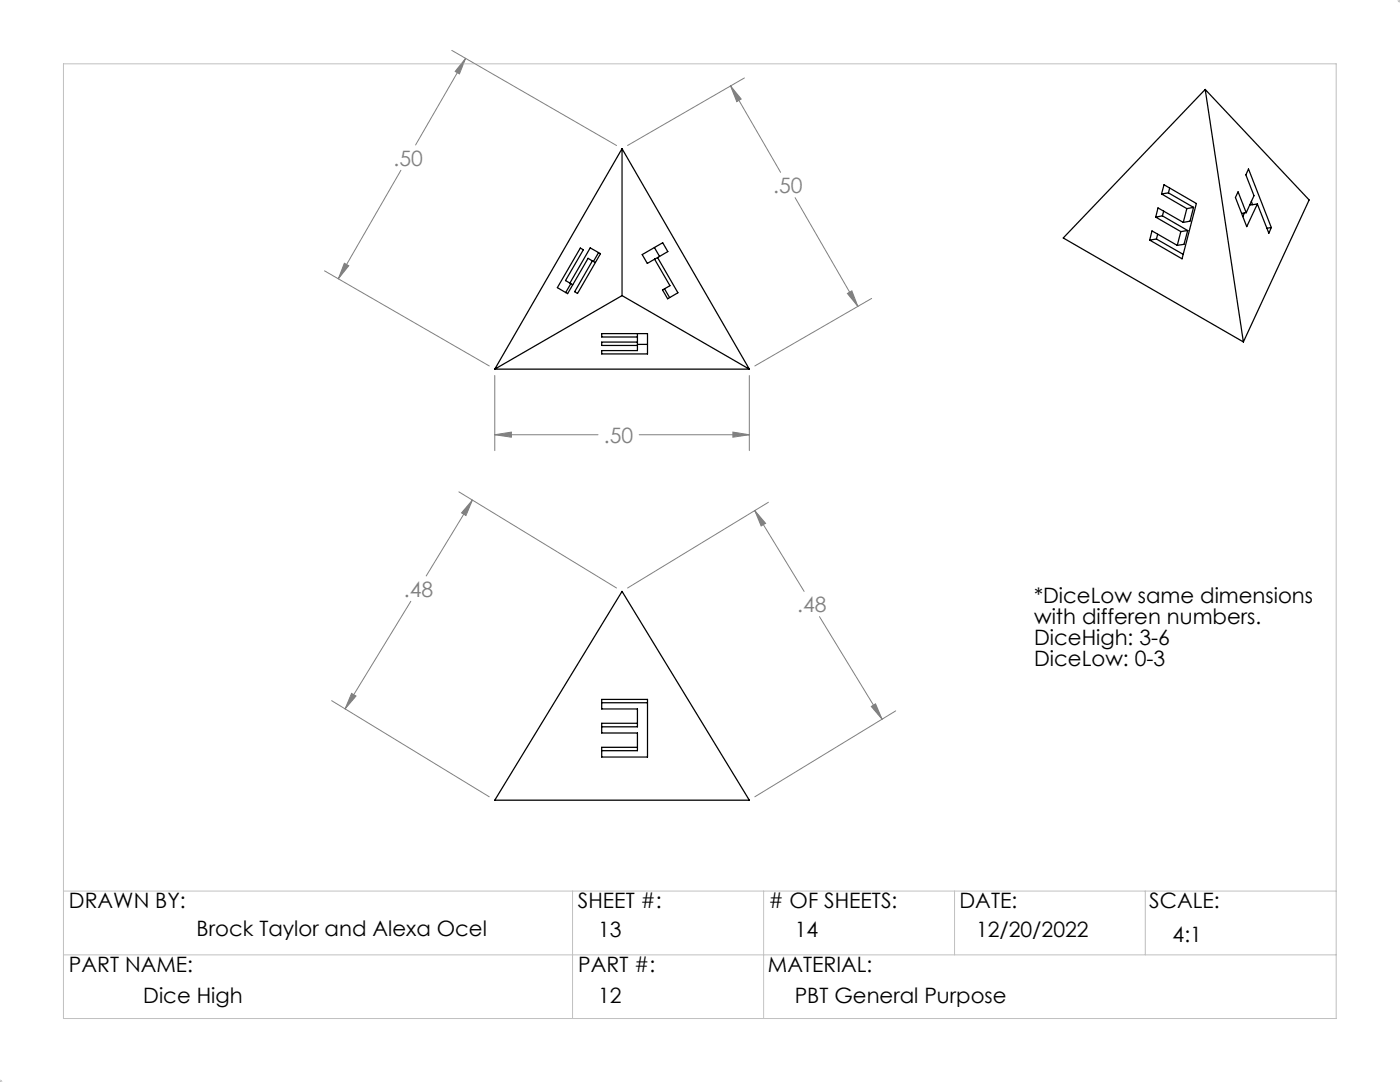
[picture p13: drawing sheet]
<svg xmlns="http://www.w3.org/2000/svg" width="279mm" height="216mm" viewBox="0 0 279 216" stroke-linecap="round" stroke-linejoin="round" font-family="sans-serif">
<defs><g id="words">
<g font-size="4.2" fill="#808080">
<text x="78.6" y="33">.50</text>
<text x="154.3" y="38.5">.50</text>
<text x="120.5" y="88.3">.50</text>
<text x="80.6" y="119">.48</text>
<text x="159.1" y="122.1">.48</text>
</g>
<g font-size="4.2">
<text x="206.4" y="120.3">*DiceLow same dimensions</text>
<text x="206.4" y="124.5">with differen numbers.</text>
<text x="206.4" y="128.7">DiceHigh: 3-6</text>
<text x="206.4" y="132.9">DiceLow: 0-3</text>
<text x="13.8" y="181.1">DRAWN BY:</text>
<text x="115.3" y="181.1">SHEET #:</text>
<text x="153.4" y="181.1"># OF SHEETS:</text>
<text x="191.5" y="181.1">DATE:</text>
<text x="229.4" y="181.1">SCALE:</text>
<text x="39.2" y="186.7">Brock Taylor and Alexa Ocel</text>
<text x="119.4" y="186.9">13</text>
<text x="158.6" y="186.9">14</text>
<text x="194.8" y="186.9">12/20/2022</text>
<text x="234" y="187.9">4:1</text>
<text x="13.8" y="193.9">PART NAME:</text>
<text x="115.4" y="193.9">PART #:</text>
<text x="153.2" y="193.9">MATERIAL:</text>
<text x="28.6" y="200.2">Dice High</text>
<text x="119.4" y="200.2">12</text>
<text x="158.6" y="200.2">PBT General Purpose</text>
</g>
</g></defs>
<g fill="none" stroke="#000" stroke-width=".25">
<path d="M240.5 17.9l7.6 50.3M240.5 17.9l-28.3 29.6 35.9 20.7M240.5 17.9l20.8 22-13.2 28.3M124.1 29.7l-25.4 44M124.1 29.7v29.3M124.1 29.7l25.4 44M231.8 38.7l.5-1.8 6.5 3.7-2.9 11-6.5-3.7M231.8 38.7l5.1 2.9M233.2 38.5l5 2.9M233.2 38.5l-1.4 .2M233.4 37.5l-.2 1M113.7 56.5l.6 .3"/>
<path d="M113.9 56.6l-1 1.8M118.2 52.1l-3.5 6.1 .6 .4 4.5-8-2-1.1-4.1 7M118.2 52.1l-.8-.6-4.1 7.1-2.1-1.2 4.6-7.9 .6 .3-3.5 6.2 .8 .5M118.2 52.1l.6 .3M119.5 50.4l-1.1 1.8M124.1 59l-25.4 14.7M124.1 59l25.4 14.7M130.6 49.4l1 1.8M131.2 51.4l4.1 7-2.1 1.2-1-1.7 1.5-.9-3.1-5.3M131.2 51.4l2.1-1.2-1-1.8-4.1 2.4 1 1.8 1.4-.9M131.2 51.4l-.6 .3M132.6 57.6l1 1.8"/>
<path d="M229.4 47.9l.5-1.8 5 2.9M230.6 43.3l.5-1.8 5 2.9M230.6 43.3l5.1 2.9M230.8 47.7l5.3 3.1M230.8 47.7l-1.4 .2M231 46.7l-.2 1M232 43.1l5 2.9M232 43.1l-1.4 .2M232.2 42.1l-.2 1M235.7 46.2l-.8 2.8M236.9 41.6l-.8 2.8M237 46l-.7 2.8-1.4 .2"/>
<path d="M237 46l-1.3 .2M238.2 41.4l-.7 2.7-1.4 .3M238.2 41.4l-1.3 .2M248.4 42.5l-.4 .7M248.7 42.4l1.6-3.3-1.7-4.2 .6-1.2 4.5 11.7M248.7 42.4l-.9 .2M249.7 40.2l.3 .7M250.9 40.7l-2.1 4.5-2.2-5.8 .5-1.1 1.6 4.1M250.9 40.7l2.3 5.8 .5-1.1M250.9 40.7l-1.5 .2M253.7 45.4l-.9 .1M98.7 73.7h50.8"/>
<path d="M127.2 66.6v3.4h-7.1v.6h9.1v-4h-9.1v.6h7.1M127.2 68.3h-7.1v.6h7.1M127.2 68.7h2M124.1 118l25.4 41.7h-50.8zM120.1 145h7.1v-3.5h-7.1v-1.9h9.1v11.5h-9.1v-2h7.1M120.1 140.2h9.1M127.2 144.3h-7.1v2h7.1v3.5h-7.1"/>
</g>
<g fill="none" stroke="#c0c0c0" stroke-width=".2">
<path d="M279.3 0l.1 .1M279.4 -.1v.6M279.4 0l-.4 .4M12.7 12.7h254v190.5h-254zM278.9 0h.5M12.7 177.8h254M114.3 177.8v25.4M152.4 177.8v25.4M190.5 177.8v12.7M228.6 177.8v12.7M12.7 190.5h254M-.1 215.9h.6"/>
<path d="M0 215.8l.1 .1M0 215.4v.5M.4 215.5l-.4 .4"/>
</g>
<g fill="none" stroke="#808080" stroke-width=".2">
<path d="M90.2 10.1l32.8 18.9M92.9 11.6l-10 17.3M92.9 11.6l-1.2 3.1-.9-.4zM145.8 17.1l10 17.3M145.8 17.1l2.1 2.7-.9 .5zM148.6 15.6l-23.4 13.4M80 34l-12.5 21.6M158.7 39.4l12.5 21.7M64.8 54l32.8 19M68.7 52.5l.9 .5-2.1 2.6zM169.1 58.6l.9-.6 1.2 3.1zM174 59.5l-23.4 13.5"/>
<path d="M98.7 74.9v15M149.5 74.9v15M91.6 98.1l31.4 19.2M94.3 99.8l-9.2 15.1M94.3 99.8l-1.3 3.1-.9-.6zM98.7 86.7h20.6M98.7 86.7l3.4-.5v1zM127.6 86.7h21.9M146.3 86.2l3.2 .5-3.2 .5zM82 120l-13.1 21.5M150.6 101.9l9.9 16.1M150.6 101.9l2.2 2.5-.9 .6z"/>
<path d="M153.4 100.2l-28.2 17.1M66.2 139.8l31.4 19.2M70.2 138.4l.8 .5-2.1 2.6zM163.5 123l12.5 20.5M173.9 141l.8-.6 1.3 3.1zM178.8 141.9l-28.2 17.1"/>
</g>
<path d="M94.3 99.8l-1.3 3.1-.9-.6zM70.2 138.4l.8 .5-2.1 2.6zM150.6 101.9l2.2 2.5-.9 .6zM173.9 141l.8-.6 1.3 3.1zM98.7 86.7l3.4-.5v1zM146.3 86.2l3.2 .5-3.2 .5zM169.1 58.6l.9-.6 1.2 3.1zM145.8 17.1l2.1 2.7-.9 .5zM92.9 11.6l-1.2 3.1-.9-.4zM68.7 52.5l.9 .5-2.1 2.6z" fill="#808080"/>
<use href="#words"/>
</svg>
